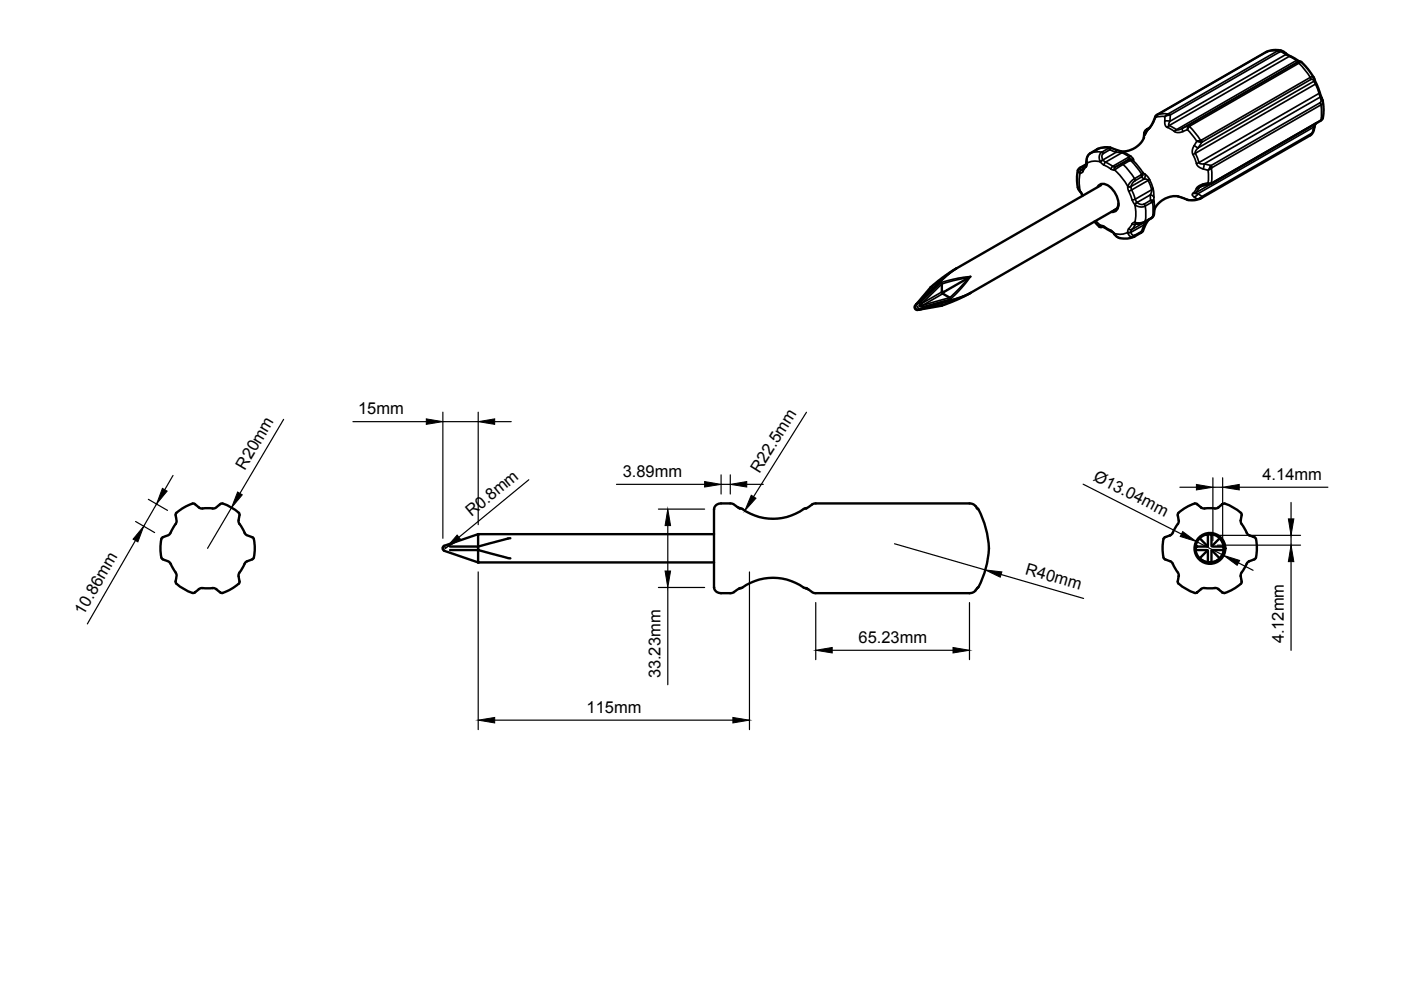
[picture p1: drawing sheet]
<svg xmlns="http://www.w3.org/2000/svg" width="297mm" height="210mm" viewBox="0 0 297 210" stroke-linecap="round" stroke-linejoin="round" font-family="sans-serif">
<defs><g id="words">
<g font-size="3.5">
<text x="75.9" y="87.9">15mm</text>
<text x="51.9" y="99.8" transform="rotate(-59 51.9 99.8)">R20mm</text>
<text x="132" y="101.1">3.89mm</text>
<text x="161" y="100.5" transform="rotate(-58 161 100.5)">R22.5mm</text>
<text x="231.6" y="101.8" transform="rotate(27 231.6 101.8)">Ø13.04mm</text>
<text x="267.7" y="101.8">4.14mm</text>
<text x="100" y="109.7" transform="rotate(-39 100 109.7)">R0.8mm</text>
<text x="217.2" y="121.7" transform="rotate(16 217.2 121.7)">R40mm</text>
<text x="17.7" y="130.5" transform="rotate(-60 17.7 130.5)">10.86mm</text>
<text x="182" y="136.3">65.23mm</text>
<text x="272.2" y="136.4" transform="rotate(-90 272.2 136.4)">4.12mm</text>
<text x="140.1" y="143.8" transform="rotate(-90 140.1 143.8)">33.23mm</text>
<text x="124.4" y="151.2">115mm</text>
</g>
</g></defs>
<!-- layer: Visible -->
<g fill="none" stroke="#000" stroke-width=".51">
<path d="M272.2 11a4.4 4.4 0 0 0-3.8 0l-23.2 13.4-1.1 2.1-.9 1.2-.4 .8M272.2 11l.5 .3M272.7 11.4l2.8 1.6M275.4 13l.5 .2a13.2 13.2 0 0 1 2.6 3.2l.1 .1M278.6 16.5l1.6 4.2a6.9 6.9 0 0 1 0 4.7l-23.3 13.5-2.4 .7M230.3 34.9l-1.4 .8a1.64 1.64 0 0 0-.5 1.5l-.1 .9a3 3 0 0 0 .6 2.4M230.4 34.4l-.1 .4-.9 1.2M232.7 39.6a1.54 1.54 0 0 1 2.5-.1 4.7 4.7 0 0 1 1.8 4.6 1.2 1.2 0 0 1-1.4 .8M233.4 39.3l-30.8 17.7-1.4 1-2 1.8M242.5 29.2l-.8 1.3a4.7 4.7 0 0 1-6.2 .8h-.1a4.4 4.4 0 0 0-2.9 .4l-1.7 1.1-.4 .9v.7M243.7 27.1l-.6 .4a1.76 1.76 0 0 0-.6 1.8M279 26.2l-.3 .7a2.36 2.36 0 0 1-.9 1.8l-23.3 13.4a4.7 4.7 0 0 1-4.2-.3l-1.5-.2-1.6 .4-1.6 1.2-.8 1.2"/>
<path d="M199.2 59.8l.3 .1 .2 .2 .1 2.1 1.6 .9 .1 .3M199.2 59.8l-4.9 4.7M202.7 57l-2.8 1.8-2.6 2.1M205.8 58.6l-5.1 3M229 40.5v.1M229 40.6l.5 .9M232.1 47l1 1.1h.9l1.8 1.1 .5 .4M236.7 44.3l-31 17.8M237.1 43.2a1.35 1.35 0 0 1-.9 1.4M240.9 47.4h.1M243.5 46.6l-.6 .9-.6 1.6-1.8 1a3.7 3.7 0 0 1-4.1-.3l-.1-.1M244.8 43.8a2.59 2.59 0 0 1-.5 2.3l-1.9 1.1-1.5 .2"/>
<path d="M197.3 60.9l-3.3 3.9v.7l.3 .2h.6l4.7-.9M197.3 60.9l.6 .2M199.7 64.2l-.1 .6M201.5 63.7l-6.5 1.9M201.5 63.6v.1M201.6 63.4v.2M205.7 62.1l-3 1.5-3.1 1.2M205.8 62.1l-2.2 1-2.1 .6M34.2 114.3l-.2 2 .2 1.9M34.2 118.2l.3 .4 1.3 .5 .4 .4M36.2 113l-.4 .4-1.3 .5-.3 .4M36.2 119.5l1.1 1.9"/>
<path d="M37.2 109.2l.2 1.2-.2 .7M37.3 111.1l-1.1 1.8M37.4 108.7l-.2 .5M46.7 106.9l-1.3 .9h-2.7l-.5-.2-1.1-.8a7.9 7.9 0 0 0-3.7 1.9M46.7 106.9l.2-.1a7.1 7.1 0 0 1 3.9 2.2l-.2 1.4 .1 .7 1.3 2.2 1.6 .7a7.1 7.1 0 0 1 0 4.5l-1.6 .7-1.3 2.2-.1 .5 .2 1.6-.2 .3M93.9 116.1v.4l.3 .2 7.2 2.5M95.4 115.9h6v.7l6.8 1.8M95.4 116.6h6v2.6M101.4 113.3v2.6M101.4 113.3l-7.2 2.4-.3 .4M101.4 113.3h50M101.4 119.2h50"/>
<path d="M108.2 114.1l-6.8 1.8M156.4 107.5l.4 .3M156.8 107.7l.6 .2M157 107.8l-.6-.3a2.1 2.1 0 0 0-1.6-.8l-2.4 .1-.6 .3-.4 .6v16.8M171 107.8h.1M171 107.7l-.2 .1a11.5 11.5 0 0 1-13.4 .1M207.1 107.7a1.79 1.79 0 0 0-1.5-1h-32.7a2.44 2.44 0 0 0-1.6 .9l-.5 .2M207.3 107.9l-.2-.2a11.4 11.4 0 0 1 2.2 5.7 16.8 16.8 0 0 1-2 11.2l-.1 .1M248.1 113.5l-1.2 .5a7.1 7.1 0 0 0 0 4.5l.9 .4a1.32 1.32 0 0 1 1 1l.7 1.1a1.42 1.42 0 0 1 .3 1.6l-.1 .7 .2 .5M253.3 106.8l.5 .1M253.3 106.8a7.8 7.8 0 0 0-3.6 2.2l.2 1a1.79 1.79 0 0 1-.7 1.8l-.7 1.4-.4 .3M253.5 116.4l.2 .2 2.3 .1 .1 2.3 .2 .2a3 3 0 0 1-2.8-2.8z"/>
<path d="M253.5 116.1v.3M253.5 116.5h.1M253.5 116h.1M253.8 106.9l.8 .7M254.4 114.1l1.4 1.5M254.5 114a2.86 2.86 0 0 1 1.8-.7l-.2 .2-.1 2.3-2.3 .1-.2 .2 .3-1.2zM254.6 107.6h.1M254.7 107.6l.4 .2h2.7l.5-.2M255.8 116.9l-1.4 1.5M256.2 113.3h.1M256.6 113.3a3 3 0 0 1 2.9 2.8l-.2-.2-2.3-.1-.1-2.3zM256.6 113.2h-.2"/>
<path d="M256.6 119.2h-.2M256.7 113.3h.1M257.2 116.9l1.4 1.5M258.3 107.6l1.1-.8a7.9 7.9 0 0 1 3.7 1.9M258.3 107.6h.1M258.4 114a3 3 0 0 1 .4 4.2 3 3 0 0 1-4.2 .4M258.6 114.1l-1.4 1.5M259.2 116.6h-2.1l-.2 .1v2.3l-.3 .2M259.5 116.1v.4l-.3 .1M259.5 116.4a3 3 0 0 1-2.9 2.8M263.1 108.7l.2 .3-.3 1.6 .2 .5M263.2 111.1l1.3 2.1 .4 .3"/>
<path d="M264.9 113.5l1.2 .5a7.1 7.1 0 0 1 0 4.5l-.9 .4a1.25 1.25 0 0 0-1.1 1l-.9 1.5M37.2 121.4l.2 .5-.2 1.4M37.2 123.3v.2a7.1 7.1 0 0 0 3.9 2.2l1.1-.8 .7-.2h2.5l1.3 .9M50.6 123.7a7.9 7.9 0 0 1-3.7 2l-.2-.1M151.4 124.5l.2 .7 .7 .5 2.6 .1a2.47 2.47 0 0 0 1.7-.9l.4-.2M157.4 124.6a11.5 11.5 0 0 1 13.4 .1h.2M157.4 124.6l-.6 .1M171 124.7l.4 .3M207.3 124.6l-.2 .2a1.73 1.73 0 0 1-1.5 1h-32.7a2.44 2.44 0 0 1-1.6-.9l-.5-.2M249.9 123.7l1.6 1.2 1.8 .8M253.8 125.6l-.5 .1M254.7 124.9l-.9 .7"/>
<path d="M263.2 121.4l-.2 .5 .3 1.6a7.1 7.1 0 0 1-3.9 2.2l-.8-.6a1.23 1.23 0 0 0-1.5-.4h-2l-.4 .2"/>
<circle cx="256.5" cy="116.3" r="3.3"/>
</g>
<g fill="#000">
<circle cx="101.4" cy="113.3" r=".25"/>
<circle cx="101.4" cy="119.2" r=".25"/>
</g>
<!-- layer: Visible Narrow -->
<g fill="none" stroke="#000" stroke-width=".36">
<path d="M268.4 11l-23 13.3M268.5 11h-.1M270.8 10.8l-23.4 13.4-.4 .5 1.1-.3M270.9 10.8h-1.6l-.9 .2M270.9 10.8l.3 .3M271.5 10.7l-.7 .1M272.2 11l-.1 .2M272.6 11.6l.7 .4M272.6 11.6l-.7-.5h-.7l-23.1 13.3M272.6 11.6l-24.6 14.1M272.7 11.4l-.1 .2M273.3 12l-25.4 14.6"/>
<path d="M273.4 12l1.5 .8M273.6 11.9h-.2M274.9 12.8l.3 .3M274.9 12.8l-25.5 14.7 .4 .1 .8-.4M275 13.3l.4 .1M275 13.3l-23 13.3M275.1 12.8h-.2M275.2 13.1h.1l-.3 .2M275.2 13.1l-24.6 14.1M275.4 13.4l-23.1 13.3M275.4 13.4l1.3 1.4 1.1 1.6M275.4 13l-.2 .1"/>
<path d="M275.5 13l-.2 .1M275.9 13.2l-.5 .2M277.8 16.4l-23.1 13.3-1 .2 1.1 .3M277.8 16.4l.1 .4M277.9 16.9l.4-.1 .3 .4M277.9 16.9l-23.1 13.3M278.5 16.4l-.3-.2-.4 .2M278.6 17.2l.3 .6-25.5 14.7M278.6 17.2l-24.6 14.2M278.6 16.5l-.2 .4M278.7 16.8l-.1 .4M279.1 17.7l-.2 .1 .8 2 .1-.2"/>
<path d="M228.5 39.7l.5 .8M228.5 36.2l.1 .3 .4 .2M229 36.7a9.3 9.3 0 0 0 0 3.9M229.2 35.5l-.2 .1M229.2 36.1h.1M229.2 36.1l-.2 .6M229.5 36l-.1 .1a.48 .48 0 0 0-.4 .6M229.5 36l.1 .4M229.5 35.9l-.3 .2M230.1 35l-1.2 .7v.3l.3 .1M230.3 35.4l-.6 .7a.71 .71 0 0 1-.7 .6M230.3 34.8v.6"/>
<path d="M230.4 34.4l.1 .1M230.5 34.5l-.2 .9M231.2 32.5l-.6 .7-.1 1.3M231.2 32.5h.1M232.6 31.7l-1.4 .8M232.6 31.7h.1M232.8 31.6h.1M232.8 31.6l-.2 .1M233.3 34.3h.1M233.3 34.3l.6 .6 1.6 1 .4-.6M233.6 32.3l-.5 .7v.6l.2 .7M233.6 32.3l.3 .2"/>
<path d="M233.6 32.3l-1.5-.1-.9 .3M233.9 33.9l-.6 .3M233.9 33.9l.5 .5M233.9 33.9a1.37 1.37 0 0 1-1.6 .3h-.9l-.9 .4-.1-.2M233.9 32.5l-.3 .6 .3 .8M234.4 34.4l-.3 .6M234.4 34.4l1.5 .9M235 31.5l-1.4 .8M235 31.5l.3 .2M235.3 31.7l1.3 .6M235.3 31.7l-1.4 .8M235.4 31.3l-.4 .2"/>
<path d="M235.5 31.5l-1.4-.2-1.3 .3M235.5 31.3l-.2 .4M235.5 35.8l.8 .2M235.9 35.3l.6 .1M236.3 36l1.7 1.9 1.1 1.6M236.4 35.4h.1M236.4 35.4l-.1 .2v.4M236.5 35.4l-.2 .4v.2M236.5 31.7l.1 .6M236.6 32.3l1.3 .1M236.6 32.3l-2.8 1.6M237.5 32l.8 .3"/>
<path d="M237.8 34.7l.3 .2M237.9 32.4l-3.5 2M237.9 32.4l.4-.1 1.5 .9M237.9 32.4l1.5 .9 .4-.1 .4 .3 .1 .4M238.1 34.9l-1.8 1.2M238.1 34.9l1.3 1.4 1.2 1.6M239.1 39.5l.7 .1M239.1 39.5l.2 1.1M239.1 34l-2.6 1.4M239.2 34l.3 .1M239.2 33.8a1.01 1.01 0 0 1 1.1 .1M239.2 33.8l.3-.3-.1-.2-3.5 2"/>
<path d="M239.2 33.8l-.1 .2M239.2 33.8l-2.7 1.6M239.5 34.1l-1.4 .8M239.6 33.8l.1 .2M239.7 34l.6 .1 2 2.4M239.7 34l-.2 .1M239.7 34l1.3 1.4 1.1 1.5M239.8 39.6l.1 .7M240.3 33.9v.2l-.5-.3-.7 .2M240.5 37.9l-.9 .8-.5 .8M240.5 37.9l.2 .4M240.6 38.3l-.6 .7-.2 .6"/>
<path d="M241.9 37.1l.1 .4M242 37.5l.6 .4M242 37.5l.3-.4v-.6l-.3 .6-1.5 .8M242 37.5l-1.4 .8M242 36.9l.3 .3M242.3 36.5l.4 .4M242.6 37.9l-2.8 1.6h-.7M242.6 37.9l.6 .1 .2 .3M242.6 28.3v.3M242.6 28.3l-.1 1M242.7 36.9l.6 .5 .4 .7M242.7 36.9l.1 .5-.2 .5"/>
<path d="M242.9 28.4l-.2 .4-.1-.2M243 28.1l-.4 .5M243 27.6h.1M243.3 27.4l.1 .1M243.3 27.4l-.4 .2-.3 .7v-.1M243.3 27.4h-.1M243.4 38.3l-3.5 2M243.4 38.3l.8 1.9M243.6 27.2l-.3 .2M243.7 38l-.3 .3M243.7 38.1l.8 1.9M243.7 27.1l-.9 1.3"/>
<path d="M244.5 40l.1 1.8M244.5 25.9h.1M244.5 40l-.3 .2M244.9 24.7l.1 .2M245 24.9l-.7 1.4-.8 1.1M245.2 24.4l1.4-.3 1 .1 .1 .2M245.2 24.4l-.2 .5M245.2 24.4h.1M245.4 24.3l-.2 .1M245.4 24.3h.1M247 25.7l.2 1.1 .3 .2 .4-.4M247 25.7h1.1"/>
<path d="M247 24.7v1M247 24.7h-1.3l-.7 .2M247.5 27l1.5 .9 .4-.4M247.8 24.1l.3 .3M247.9 26.6l1.5 .9M248.1 24.4a2.77 2.77 0 0 1-.3 1.9l.1 .3M249 27.9l.6 .2 1.2-.2M250.7 27.2l.1 .7M251.8 27.5l-1 .4M251.8 27.5l1.9 2.4-.5 1M251.8 26.8h.2a9.1 9.1 0 0 1 2.6 3.2l-.1 .2M252 26.6l.3 .1"/>
<path d="M252 26.6l-1.4 .6M252 26.6l-.2 .3v.6l.5-.8M252.9 32.8l.8 1.9M253.2 30.9l-.4 1 .1 .9M253.2 30.9l.8 .5M253.4 32.5l-.5 .3M253.4 32.5l.8 2M253.7 34.7l.3 .6 1.1 .5M254 31.4l-.5 .6-.1 .5M254.2 34.5l25.5-14.7 .4 1.5-.2 .5-23.1 13.3M254.2 34.5l.3 .2h.8M254.2 34.5l-.5 .2"/>
<path d="M254.2 39.8l-.8 1.1M254.2 39.8l-.5 .1M254.5 39.6l-.3 .2M254.7 29.7l.1 .4M254.8 30.2l-.8 1.2M255 39.3l-.8 .5M255.1 39l-1.2 .7-1 1.3M255.1 35.8l1 .3M255.1 39l.2 .3M255.3 34.7l1.5 .4M255.3 34.7l-.2 1.1M256.1 36.1v2.7l-1 .2"/>
<path d="M256.6 35.4l-.5 .7M256.6 35.4l.2 .3M256.8 35.1l-.2 .3M256.8 35.1l.2 .4M256.8 35.7l-.7 .4M256.8 35.7l.2 1.6-.2 1.5M256.8 38.8l-.3 .2-.4-.3 .7 .1M257 38.7l-.1 .2M257 35.5l-.2 .2M257 38.7l-.2 .1M277.9 28.4l-23.1 13.3M277.9 28.4l-.1 .3"/>
<path d="M278.4 27.5l-.5 .9M278.6 26.9l-24.6 14.2M278.6 27.5h-.2M278.7 26.9h-.1M278.9 26.3l-.5 1.2M278.9 26.3l-25.5 14.6M278.9 26.2h.1M279.8 21.8l.3 .4M280.1 21.1l.3 .1M280.1 22.2a6.7 6.7 0 0 1-.1 3.4M280.2 20.7l-.3-.1-24.6 14.1M280.5 21.5l-.1 .4-.3 .3-23.1 13.3"/>
<path d="M280.5 25l-.4 .5-23.1 13.2M201.3 57.9a23.1 23.1 0 0 0-6.6 6.2l-.4 .4M202.8 56.9l-1.8 1.3-6.1 5.8-.7 .6M229 40.4v.1M229 40.5l.6 1M229.5 41.4h.1M229.6 41.4v.1M232.3 46.8l1 1M233.3 47.8h.5l.3 .4M233.3 47.8l.5 .3h-.2l-.3-.3-.3 .2M234.1 48l1.4 .8M235.7 49.1l-.2-.3 .8 .7"/>
<path d="M236.3 49.5v.1M236.3 49.5l-.1 .1M236.3 49.6l.4 .5 .7 .4M236.3 49.6h.1M239.1 49.3l.5 .8 .3 .2 .5-.1M239.1 49.2l-1.3 .5-1.5-.2M239.3 48.5l.2 .2h.4l-.1 .3a.47 .47 0 0 1-.7 .2M239.3 48.5l-.2 .8M239.3 40.5l.6 1.5a6.9 6.9 0 0 1 .9 4l-.2 1.1M239.8 49.2l.3 .6h.5M239.8 49.2l-.7 .1M239.9 40.3l-.6 .2"/>
<path d="M239.9 40.3l.8 1.9M240 47.4l.7 .2M240.6 47.1v.1M240.6 47.1l.3 .3-.2-.3M240.6 47.1a1.71 1.71 0 0 0-1.1 1.2l-.2 .2M240.7 49.8l-.1 .3M240.7 42.2l.4 .7M240.7 47.6l-.8 1.1M240.7 42.2l-.7 .2M240.9 47.4l-.2 .2M241 47.4l-.3 .2M242 49.1l-1.4 .7"/>
<path d="M242 49l-.1 .3M242.3 49l-.2 .2M242.3 49l-.3 .1M242.6 43.3a6 6 0 0 1 .1 3.8M242.6 47.7l-.6 1.4M242.6 47.7l-2.8 1.5M242.6 47.6l.2 .2M243.4 46.7l-.8 1M243.4 46.7l-3.5 2M243.5 46.6l-.1 .1M243.9 41.3l-2.8 1.6-.4 .5M243.9 41.3l.5 .2 .3 .3"/>
<path d="M243.9 42.5l-1.6 .9-.6-.1-.6-.4M243.9 42.5h.4M243.9 42.5l.3 .4M244.2 46.1l-.1 .2M244.2 40.2l-.1 .6a1.93 1.93 0 0 0-.2 1.7M244.2 40.2l-3.5 2M244.3 42.5l.4 .2-2 1.1-.6 .1-.7-.1-.8-.4 .5-.5M244.3 42.5a9.6 9.6 0 0 1 0 3.6M244.6 41.8l.2 2M244.7 45.5l-.4 .6-1.7 .9-.9 .3-1.1-.1M249.7 41.6l1.1 .4M250.8 42h.1"/>
<path d="M250.8 42l1 .3M251.8 42.4h.1M252.9 41l-.1 .4 .4 .4M253.2 41.8l.6 .4-.8 .2-1.2-.1M253.4 40.9l.6 .2M253.4 40.9l-.5 .1M254 41.1l.8 .6M254 41.1l-.3 .4-.5 .2M254.5 41.9l-.8 .3 .7-.1M254.5 41.9v.2M254.8 41.7l-.3 .2M254.8 41.7l-.1 .3"/>
<path d="M194 64.8a.53 .53 0 0 1 .6 .3 .53 .53 0 0 1-.1 .6M194.1 65.2l.1 .3zM194.7 64.1l-.1 .1M195.1 63.9h-.1M195.3 64.1l3.2-3.1a3 3 0 0 1 2.5-1.5l2.2-.5 2.6-.4-1.6 2.1-2.7 2.7-5.7 1.6M195.3 64.1l-.4 .4v.4l.2 .2 .7-.1M195.3 64.1l.2 .2M195.5 64.3l3.1-3.1a3.2 3.2 0 0 1 2.6-1.5l4.1-.8-1.7 2-2.2 2.2-5.7 1.6M195.5 64.3l-.5 .6 .7-.2M195.5 65.4l-.5 .2M195.5 64.3l4.2-2.4 1-.3-.8 .7-4.2 2.4M195.5 65.4h.1"/>
<path d="M195.5 65.4l-.1 .2M195.7 64.7l.1 .3M195.8 65.3l-.9 .4M195.8 65.2v.1M199.7 64.7l-4.2 .7M204.2 62.8l-4.5 1.9M205.7 62.1h.1M205.8 62.1l-3.1 1.2-6.9 2"/>
</g>
<g fill="#000">
<circle cx="199.3" cy="59.8" r=".18"/>
<circle cx="194.7" cy="64.1" r=".18"/>
<circle cx="201.5" cy="63.6" r=".18"/>
</g>
<!-- layer: Dimensions -->
<g fill="none" stroke="#000" stroke-width=".25">
<path d="M60.1 88.9l-9.2 15.7M74.8 89.4h15.6M93.9 87.4v26.7M93.9 89.4h7.5M101.4 87.4v23.8M104.9 89.4h3.5M171 87.4l-11.2 17.9M28.7 114.6l-10.2 17.7M28.7 110.6l4.1 2.3M31.5 105.9l4 2.3M33.2 106.9l-2.7 4.7M36.7 100.8l-1.8 3"/>
<path d="M49.1 107.6l-5.1 8.7M93.9 116.4l.3-.4 .4 .1-.3 .3M112.1 101.7l-14.8 12.2M130.7 102.7h18.7M139.6 107.9h9.8M141.6 111.4v9.7M152.9 100.7v4M152.9 102.7h1.9M154.8 100.7v4M158.3 102.7h3.5M189.7 115.3l19.2 5.5M229.6 102.7l20.9 10.5"/>
<path d="M250.2 103.3h3.5M253.6 114.8l5.8 3M257.2 101.3v13.3M257.2 103.3h2M258.1 113.5h17.6M258.1 115.6h17.6M259.2 101.3v13.3M262.6 119.3l3.1 1.6M262.7 103.3h18.8M273.7 106.5v3.5M273.7 113.5v2.1M273.7 119.1v18.8"/>
<path d="M101.4 121.3v33.4M139.6 124.6h9.8M141.6 124.6v20.6M158.9 121.3v33.4M173 127.8v12.1M176.4 137.9h25.7M205.5 127.8v12.1M212.2 121.8l17.5 5.1M104.9 152.7h50.5"/>
</g>
<g fill="#000" stroke="#000" stroke-width=".21">
<path d="M90.4 88.8l3.5 .6-3.5 .6zM101.4 89.4l3.5-.6v1.2zM30.5 111.6l-1.3 3.3-1-.6zM34.4 103.5l1 .6-2.2 2.8zM50.4 104.3l1 .6-2.3 2.7zM96.9 113.4l.8 1-3.1 1.7zM141.6 107.9l.6 3.5h-1.2zM149.4 102.1l3.5 .6-3.5 .6zM154.8 102.7l3.5-.6v1.2zM159.3 105l1 .6-2.4 2.7zM250.8 112.7l2.8 2.1-3.4-1.1zM253.7 102.7l3.5 .6-3.5 .6z"/>
<path d="M259.2 103.3l3.5-.6v1.2zM259.4 117.8l3.4 1-.5 1.1zM273.2 110h1.1l-.6 3.5zM273.7 115.6l.6 3.5h-1.1zM141 121.1h1.2l-.6 3.5zM173 137.9l3.4-.6v1.1zM202.1 137.3l3.4 .6-3.4 .5zM208.9 120.8l3.5 .5-.3 1.1zM101.4 152.7l3.5-.6v1.2zM155.4 152.1l3.5 .6-3.5 .6z"/>
</g>
<use href="#words"/>
</svg>
